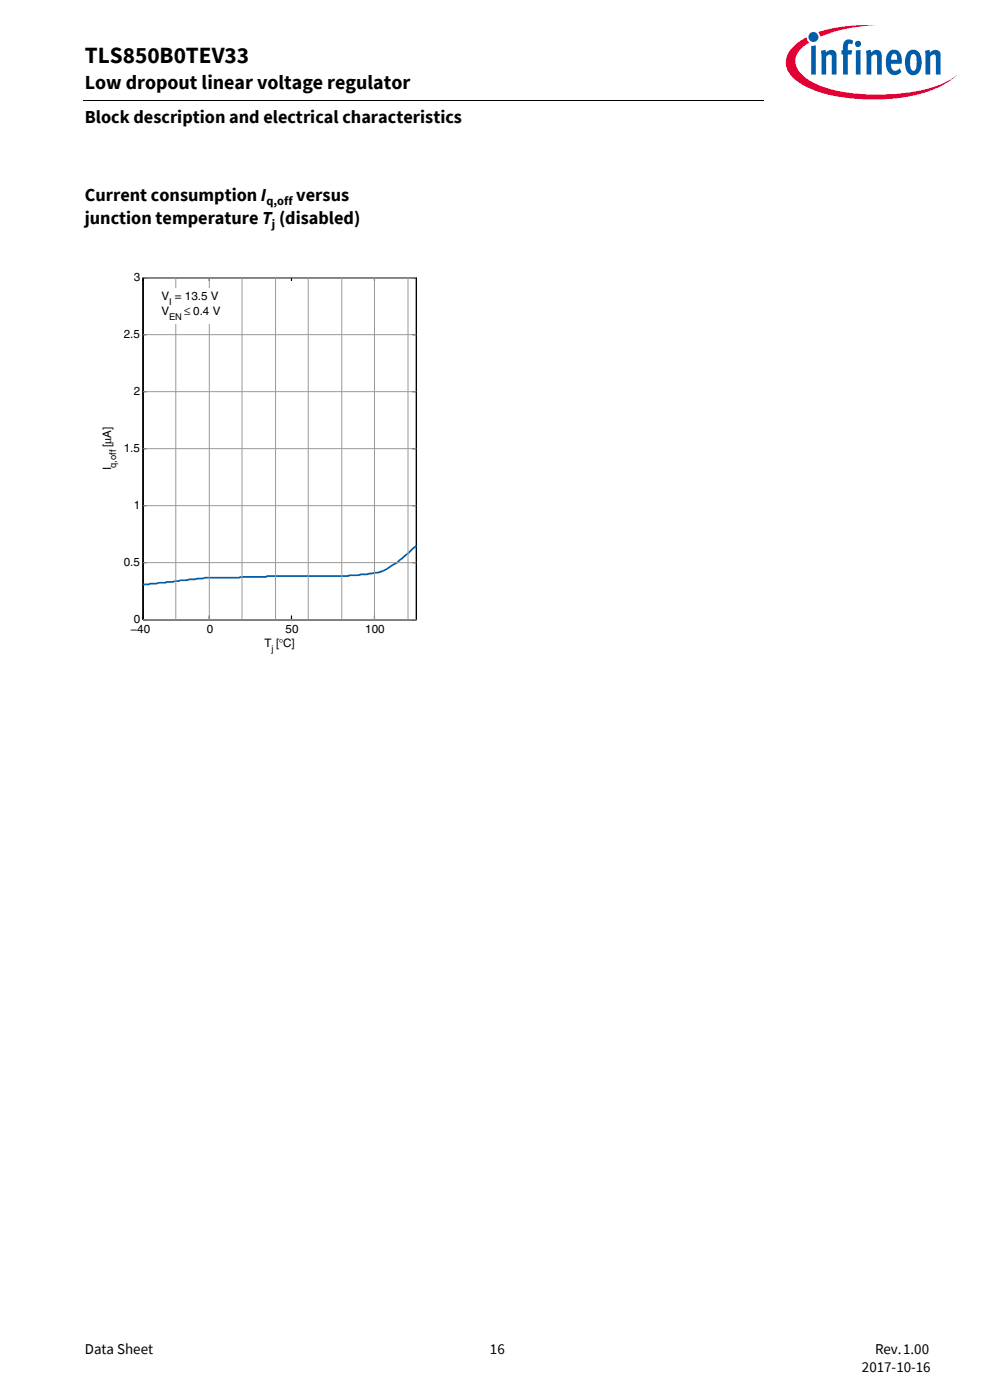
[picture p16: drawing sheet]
<svg xmlns="http://www.w3.org/2000/svg" width="210mm" height="297mm" viewBox="0 0 210 297" stroke-linecap="round" stroke-linejoin="round" font-family="sans-serif">
<defs><g id="words">
<text font-size="4.9" x="18" y="13.4">TLS850B0TEV33</text>
<text font-size="4.2" x="18" y="19">Low dropout linear voltage regulator</text>
<g font-size="3.9">
<text x="18" y="26.2">Block description and electrical characteristics</text>
<text x="18" y="42.5">Current consumption I</text>
<text x="18" y="47.5">junction temperature T (disabled)</text>
<text x="62.8" y="42.5">versus</text>
</g>
<g font-size="3.2">
<text x="18" y="287.3">Data Sheet</text>
<text x="103.9" y="287.3">16</text>
<text x="185.6" y="287.3">Rev. 1.00</text>
<text x="182.8" y="291.2">2017-10-16</text>
</g>
<g font-size="2.6">
<text x="56.5" y="43.5">q,off</text>
<text x="57.7" y="48.5">j</text>
</g>
<g font-size="2.5">
<text x="28.4" y="59.6">3</text>
<text x="34.3" y="63.7">V = 13.5 V</text>
<text x="26.3" y="71.7">2.5</text>
<text x="34.3" y="66.9">V</text>
<text x="39.1" y="66.9">≤ 0.4 V</text>
<text x="28.4" y="83.8">2</text>
<text x="23.6" y="94.8" transform="rotate(-90 23.6 94.8)">[μA]</text>
<text x="26.3" y="95.9">1.5</text>
<text x="23.6" y="99.8" transform="rotate(-90 23.6 99.8)">I</text>
<text x="28.4" y="108">1</text>
<text x="26.3" y="120.1">0.5</text>
<text x="27.7" y="134.3">−40</text>
<text x="28.4" y="132.2">0</text>
<text x="43.9" y="134.3">0</text>
<text x="56.1" y="137.3">T [°C]</text>
<text x="60.6" y="134.3">50</text>
<text x="77.5" y="134.3">100</text>
</g>
<g font-size="2">
<text x="35.9" y="64.8">I</text>
<text x="35.9" y="68">EN</text>
<text x="24.7" y="99.3" transform="rotate(-90 24.7 99.3)">q,off</text>
<text x="57.6" y="138.4">j</text>
</g>
</g></defs>
<path d="M173.5 6.8l.5 1 1.4-.5a31.9 31.9 0 0 1 10.7-1.9 32.2 32.2 0 0 0-12.6 1.4zM168.4 9.8a4.3 4.3 0 0 0 0 6.9 21.8 21.8 0 0 0 11.7 4.1 38.5 38.5 0 0 0 18.6-2.1 14.3 14.3 0 0 0 4.3-2.8 18.4 18.4 0 0 1-8.8 3.5 40.4 40.4 0 0 1-20.2-1.2l-1.6-.7a6.4 6.4 0 0 1-3.7-4.4 5.1 5.1 0 0 1 2.9-4.1l-.3-.3-.2-.8-1 .5z" fill-rule="evenodd" fill="#e30034"/>
<path d="M171.5 7.8a1.06 1.06 0 0 0 2.1 0 1.06 1.06 0 0 0-2.1 0zM172.1 9.8v6h.9v-6.2zM174.1 10.8l.2 1.3v3.7h.9v-3.8l.7-.4h.3l.2 .3v3.9h1v-3.9a1.21 1.21 0 0 0-.8-1.3 1.21 1.21 0 0 0-1.4 .5l-.1-.6zM179.3 8.6a2.41 2.41 0 0 0-.5 2.1h-.3v.9h.3v4.2h1v-4.2h.8l.2-.9h-1v-.9a.49 .49 0 0 1 .3-.6 .49 .49 0 0 1 .6 .2l.3-.7a1.45 1.45 0 0 0-1.7-.1zM181.5 10.7v5.1h1v-5.2zM181.3 9.3a.7 .7 0 0 0 1.4 0 .7 .7 0 0 0-1.4 0zM183.7 10.8l.1 5h1v-3.8a.64 .64 0 0 1 .5-.5 .64 .64 0 0 1 .7 .4v3.9h1v-3.9a1.22 1.22 0 0 0-.8-1.3 1.22 1.22 0 0 0-1.4 .5l-.2-.6zM188.7 10.8a3.9 3.9 0 0 0-.1 4.7 1.76 1.76 0 0 0 2.6-.3l-.4-.7a.99 .99 0 0 1-1.6 .1l-.2-1.1h2.3v-.2a2.3 2.3 0 0 0-1.5-2.8h-.5zM189.2 11.7a.65 .65 0 0 1 .9-.2 .65 .65 0 0 1 .2 .9v.3h-1.3zM192.7 10.9a3.9 3.9 0 0 0 .1 4.8 1.68 1.68 0 0 0 2.6-1.5 3.8 3.8 0 0 0-.7-3.3 1.59 1.59 0 0 0-2 0zM193.4 11.6l.2-.1a.86 .86 0 0 1 .8 1.2v.7a1.26 1.26 0 0 1-.7 1.7 2.12 2.12 0 0 1-.7-2.4l.2-.9zM196.2 10.8l.1 5h1v-3.8l.7-.4h.3l.2 .3v3.9h1v-4.2a1.08 1.08 0 0 0-.6-1 1.08 1.08 0 0 0-1.3 .2l-.4 .3-.1-.6z" fill-rule="evenodd" fill="#005da9"/>
<path d="M17.7 21.3l.1 .1z" fill="#000"/>
<path d="M17.8 21.4h144.2" fill="none" stroke="#000" stroke-width=".21"/>
<g fill="#fff">
<path d="M20.6 52.3h74.8v88.9h-74.8z"/>
<path d="M30.4 58.9h57.9v72.6h-57.9z"/>
</g>
<path d="M30.4 58.9h57.9v72.6h-57.9z" fill="none" stroke="#fff" stroke-width=".25"/>
<g fill="none" stroke="#000" stroke-width=".25">
<path d="M30.4 58.9h57.9v72.6h-57.9zM44.4 58.9v.7M61.8 58.9v.7M79.4 58.9v.7M30.4 71h.7M87.4 71h.9M30.4 95.2h.7M30.4 83.1h.7M87.4 95.2h.9M87.4 83.1h.9M30.4 119.4h.7M30.4 107.3h.7"/>
<path d="M87.4 119.4h.9M87.4 107.3h.9M30.4 131.5h57.9M44.4 130.6v.9M61.8 130.6v.9M79.4 130.6v.9"/>
</g>
<path d="M88.3 115.8l-4.1 3.6-.7 .3a7.3 7.3 0 0 1-5.1 2l-.6 .1-3.5 .2-.6 .2h-16.9l-.5 .2h-5.1l-.6 .2h-7.1l-3.9 .5h-1.2l-1.8 .3h-1.1l-.5 .2-4.6 .4" fill="none" stroke="#005da9" stroke-width=".37"/>
<g fill="none" stroke="#999" stroke-width=".21">
<path d="M30.4 58.9h57.9M37.3 58.9v72.6M44.4 58.9v72.6M51.3 58.9v72.6M58.4 58.9v72.6M65.4 58.9v72.6M72.5 58.9v72.6M79.4 58.9v72.6M86.5 58.9v72.6M30.4 71h57.9M30.4 95.2h57.9M30.4 83.1h57.9"/>
<path d="M30.4 119.4h57.9M30.4 107.3h57.9M30.4 131.5h57.9"/>
</g>
<path d="M33.9 61.2h12.5v7.5h-12.5z" fill="#fff"/>
<use href="#words"/>
</svg>
